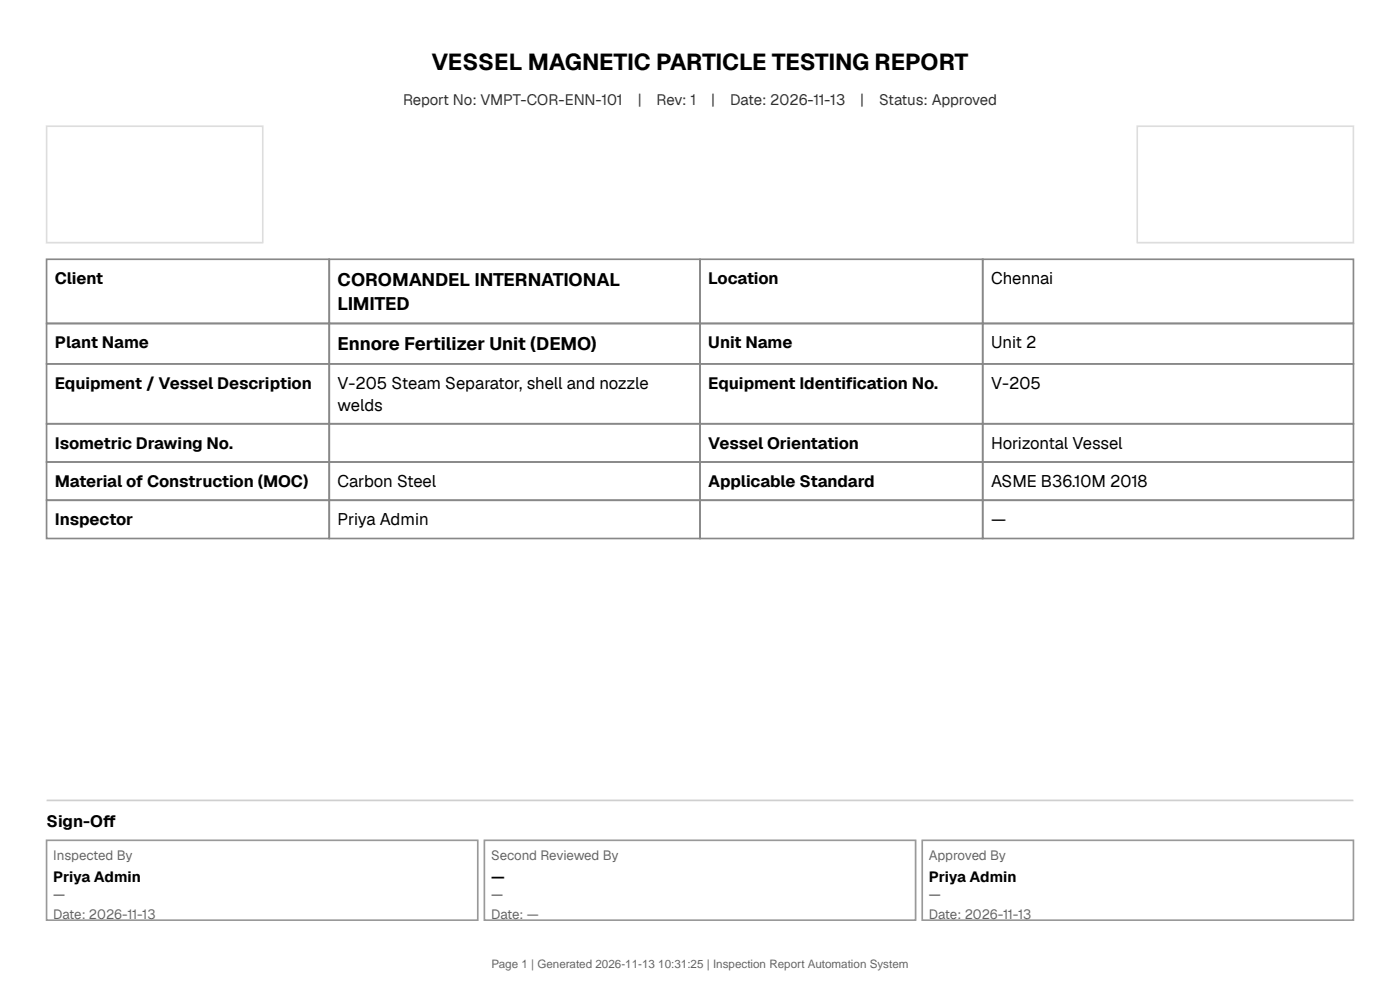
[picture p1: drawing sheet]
<svg xmlns="http://www.w3.org/2000/svg" width="297mm" height="210mm" viewBox="0 0 297 210" stroke-linecap="round" stroke-linejoin="round" font-family="sans-serif">
<defs><g id="words">
<text font-size="4.9" x="91.5" y="14.8">VESSEL MAGNETIC PARTICLE TESTING REPORT</text>
<g font-size="3.9">
<text x="71.6" y="60.7">COROMANDEL INTERNATIONAL</text>
<text x="71.6" y="65.7">LIMITED</text>
<text x="71.6" y="74.3">Ennore Fertilizer Unit (DEMO)</text>
</g>
<g font-size="3.5">
<text x="11.6" y="60.3">Client</text>
<text x="150.3" y="60.3">Location</text>
<text x="210.2" y="60.3">Chennai</text>
<text x="11.6" y="73.9">Plant Name</text>
<text x="150.3" y="73.9">Unit Name</text>
<text x="210.2" y="73.9">Unit 2</text>
<text x="11.6" y="82.5">Equipment / Vessel Description</text>
<text x="71.6" y="82.5">V-205 Steam Separator, shell and nozzle</text>
<text x="150.3" y="82.5">Equipment Identif</text>
<text x="179.4" y="82.5">ication No.</text>
<text x="210.2" y="82.5">V-205</text>
<text x="71.6" y="87.1">welds</text>
<text x="11.6" y="95.2">Isometric Drawing No.</text>
<text x="150.3" y="95.2">Vessel Orientation</text>
<text x="210.2" y="95.2">Horizontal Vessel</text>
<text x="11.6" y="103.3">Material of Construction (MOC)</text>
<text x="71.6" y="103.3">Carbon Steel</text>
<text x="150.3" y="103.3">Applicable Standard</text>
<text x="210.2" y="103.3">ASME B36.10M 2018</text>
<text x="11.6" y="111.4">Inspector</text>
<text x="71.6" y="111.4">Priya Admin</text>
<text x="210.2" y="111.4">—</text>
<text x="9.9" y="175.4">Sign-Of</text>
<text x="21.8" y="175.4">f</text>
</g>
<g font-size="3.2" fill="#333">
<text x="85.5" y="22.3">Report No: VMPT-COR-ENN-101</text>
<text x="135.3" y="22.3">|</text>
<text x="139.3" y="22.3">Rev: 1</text>
<text x="150.9" y="22.3">|</text>
<text x="154.9" y="22.3">Date: 2026-11-13</text>
<text x="182.5" y="22.3">|</text>
<text x="186.5" y="22.3">Status: Approved</text>
</g>
<g font-size="3.2">
<text x="11.3" y="187.1">Priya Admin</text>
<text x="104.2" y="187.1">—</text>
<text x="197.1" y="187.1">Priya Admin</text>
</g>
<g font-size="2.8" fill="#666">
<text x="11.3" y="182.5">Inspected By</text>
<text x="104.2" y="182.5">Second Reviewed By</text>
<text x="197.1" y="182.5">Approved By</text>
<text x="11.3" y="194.8">Date: 2026-11-13</text>
<text x="104.2" y="194.8">Date: —</text>
<text x="197.1" y="194.8">Date: 2026-11-13</text>
</g>
<g font-size="2.8" fill="#444">
<text x="11.3" y="190.6">—</text>
<text x="104.2" y="190.6">—</text>
<text x="197.1" y="190.6">—</text>
</g>
<text font-size="2.5" fill="#666" x="104.3" y="205.4">Page 1 | Generated 2026-11-13 10:31:25 | Inspection Report Automation System</text>
</g></defs>
<path d="M9.9 26.8h45.8v24.7h-45.8zM241.3 26.8h45.8v24.7h-45.8z" fill="none" stroke="#ddd" stroke-width=".35"/>
<g fill="none" stroke="#888" stroke-width=".35">
<path d="M9.9 55h59.9v13.6h-59.9zM69.8 55h78.7v13.6h-78.7zM148.5 55h60v13.6h-60zM208.5 55h78.6v13.6h-78.6zM9.9 68.6h59.9v8.6h-59.9zM9.9 77.2h59.9v12.7h-59.9zM69.8 68.6h78.7v8.6h-78.7zM69.8 77.2h78.7v12.7h-78.7zM148.5 68.6h60v8.6h-60zM148.5 77.2h60v12.7h-60zM208.5 68.6h78.6v8.6h-78.6zM208.5 77.2h78.6v12.7h-78.6z"/>
<path d="M9.9 89.9h59.9v8.1h-59.9zM9.9 98h59.9v8.1h-59.9zM69.8 89.9h78.7v8.1h-78.7zM69.8 98h78.7v8.1h-78.7zM148.5 89.9h60v8.1h-60zM148.5 98h60v8.1h-60zM208.5 89.9h78.6v8.1h-78.6zM208.5 98h78.6v8.1h-78.6zM9.9 106.1h59.9v8.1h-59.9zM69.8 106.1h78.7v8.1h-78.7zM148.5 106.1h60v8.1h-60zM208.5 106.1h78.6v8.1h-78.6z"/>
</g>
<path d="M9.9 169.8h277.2" fill="none" stroke="#ccc" stroke-width=".35"/>
<path d="M9.9 178.3h91.5v16.9h-91.5zM102.8 178.3h91.4v16.9h-91.4zM195.6 178.3h91.5v16.9h-91.5z" fill="none" stroke="#999" stroke-width=".35"/>
<use href="#words"/>
</svg>
